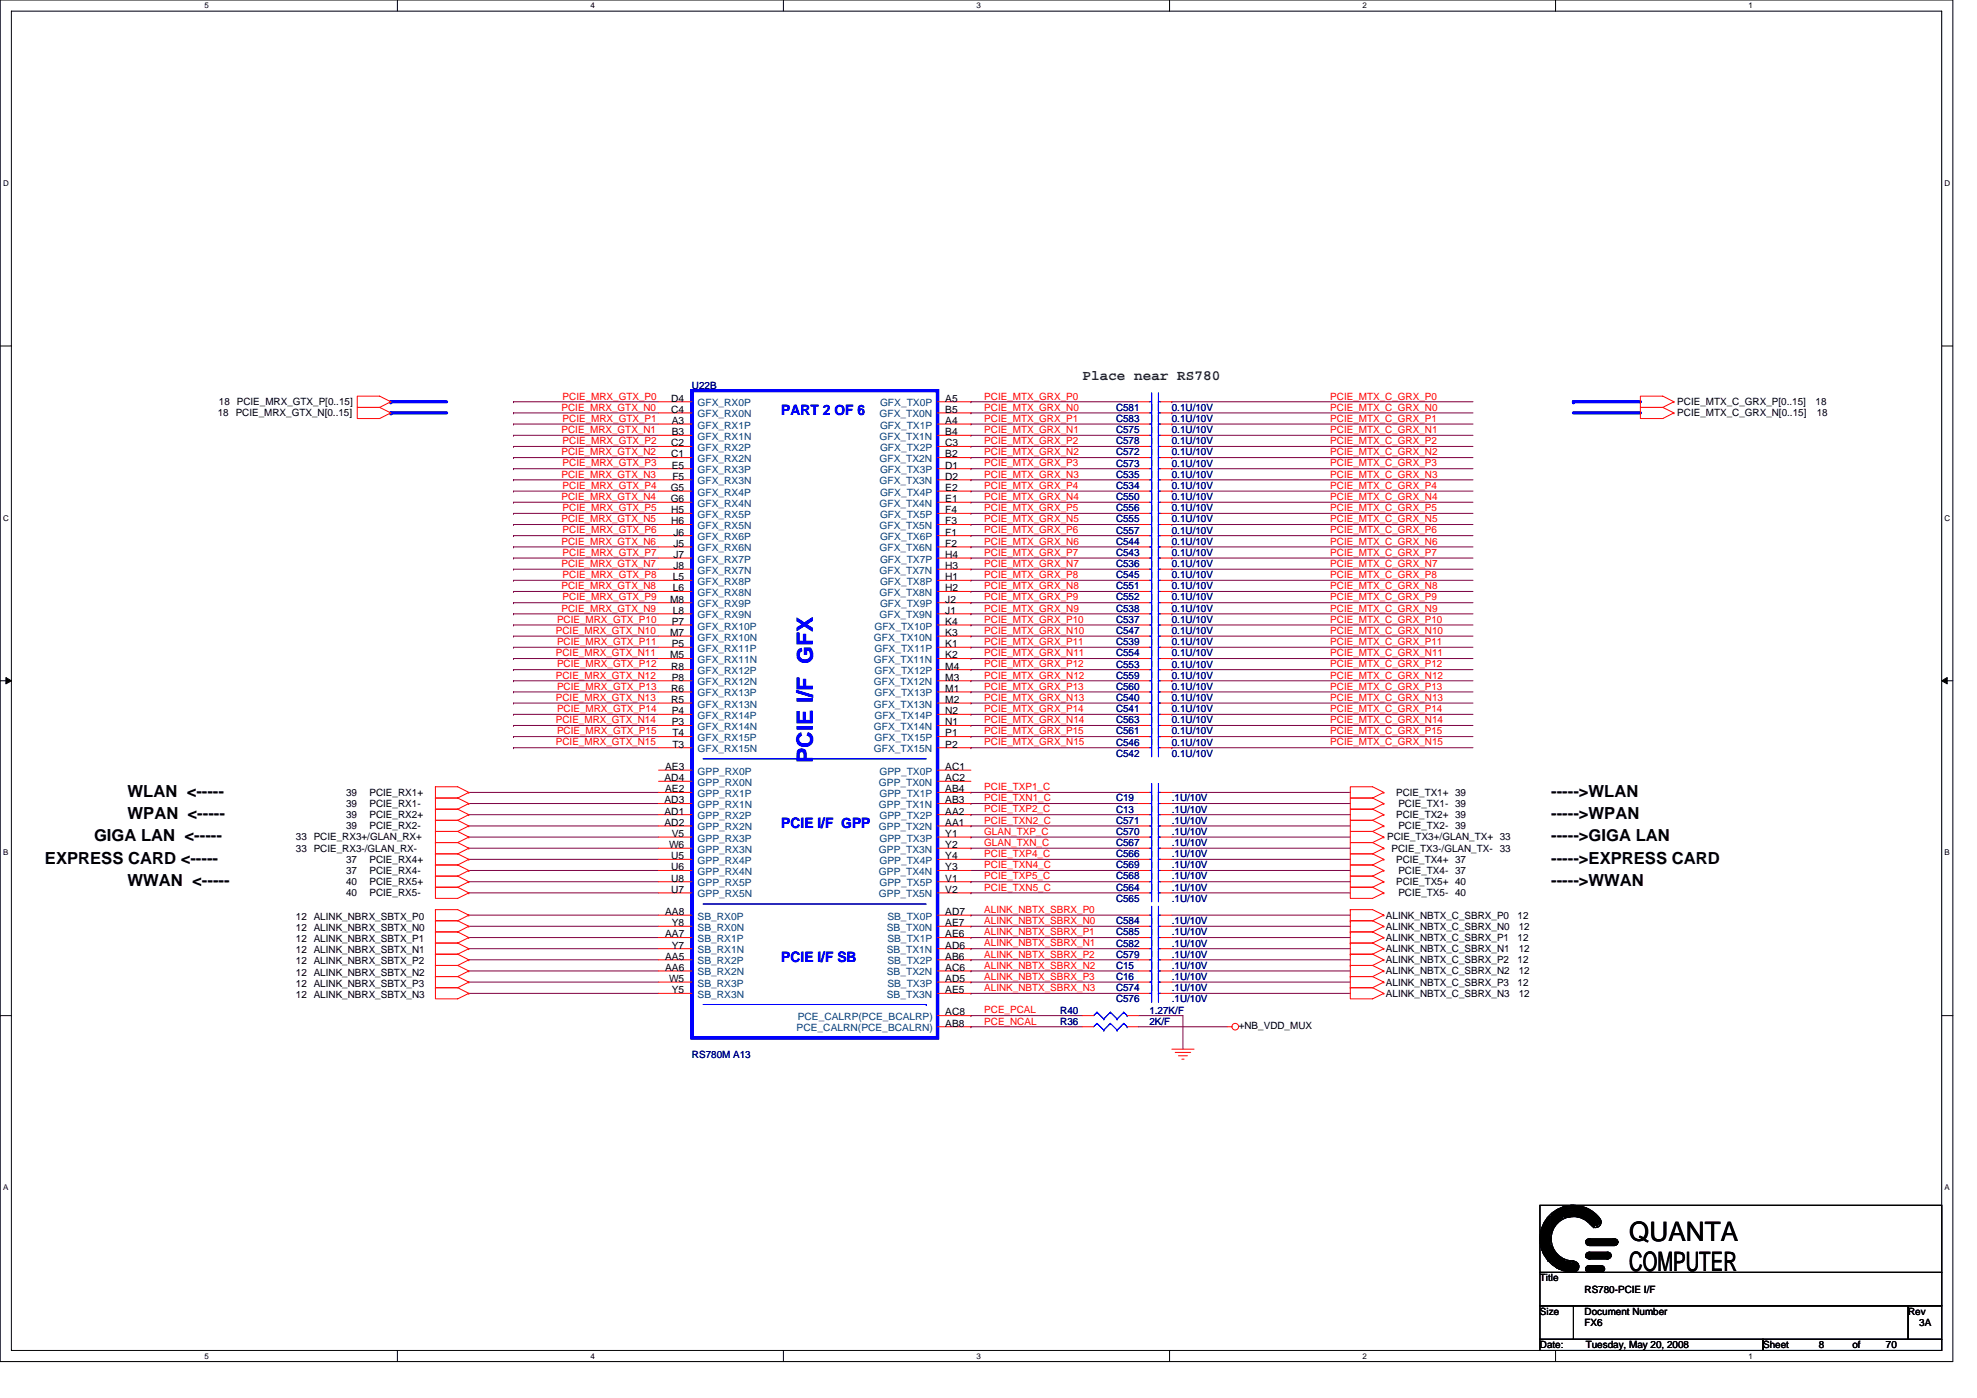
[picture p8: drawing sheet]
<svg xmlns="http://www.w3.org/2000/svg" width="297mm" height="210mm" viewBox="0 0 297 210" stroke-linecap="round" stroke-linejoin="round" font-family="sans-serif">
<defs><g id="words">
<g font-size="4">
<text x="244.8" y="186.3">QUANTA</text>
<text x="244.8" y="190.9">COMPUTER</text>
</g>
<text font-size="3.3" fill="#00f" x="122.1" y="114.7" transform="rotate(-90 122.1 114.7)">PCIE I/F GFX</text>
<g font-size="2.5">
<text x="19.2" y="119.7">WLAN &lt;-----</text>
<text x="233.1" y="119.7">-----&gt;WLAN</text>
<text x="19.2" y="123">WPAN &lt;-----</text>
<text x="233.1" y="123">-----&gt;WPAN</text>
<text x="6.7" y="129.7">EXPRESS CARD &lt;-----</text>
<text x="14.1" y="126.4">GIGA LAN &lt;-----</text>
<text x="233.1" y="129.7">-----&gt;EXPRESS CARD</text>
<text x="233.1" y="126.4">-----&gt;GIGA LAN</text>
<text x="19.2" y="133.1">WWAN &lt;-----</text>
<text x="233.1" y="133.1">-----&gt;WWAN</text>
</g>
<text font-size="2.2" fill="#008000" x="162.6" y="57.1">Place near RS780</text>
<g font-size="2.2" fill="#00f">
<text x="117.4" y="62.4">PART 2 OF 6</text>
<text x="117.4" y="124.4">PCIE I/F GPP</text>
<text x="117.4" y="144.5">PCIE I/F SB</text>
</g>
<g font-size="1.5" fill="#000080">
<text x="104" y="58.4">U22B</text>
<text x="167.7" y="65">C575</text>
<text x="167.7" y="63.4">C583</text>
<text x="167.7" y="61.7">C581</text>
<text x="176.1" y="65">0.1U/10V</text>
<text x="176.1" y="63.4">0.1U/10V</text>
<text x="176.1" y="61.7">0.1U/10V</text>
<text x="167.7" y="66.7">C578</text>
<text x="167.7" y="68.4">C572</text>
<text x="167.7" y="71.8">C535</text>
<text x="167.7" y="70.1">C573</text>
<text x="176.1" y="66.7">0.1U/10V</text>
<text x="176.1" y="68.4">0.1U/10V</text>
<text x="176.1" y="71.8">0.1U/10V</text>
<text x="176.1" y="70.1">0.1U/10V</text>
<text x="167.7" y="73.4">C534</text>
<text x="167.7" y="75.1">C550</text>
<text x="167.7" y="76.8">C556</text>
<text x="176.1" y="73.4">0.1U/10V</text>
<text x="176.1" y="75.1">0.1U/10V</text>
<text x="176.1" y="76.8">0.1U/10V</text>
<text x="167.7" y="83.5">C543</text>
<text x="167.7" y="78.5">C555</text>
<text x="167.7" y="80.1">C557</text>
<text x="167.7" y="81.8">C544</text>
<text x="176.1" y="83.5">0.1U/10V</text>
<text x="176.1" y="78.5">0.1U/10V</text>
<text x="176.1" y="80.1">0.1U/10V</text>
<text x="176.1" y="81.8">0.1U/10V</text>
<text x="167.7" y="88.5">C551</text>
<text x="167.7" y="85.2">C536</text>
<text x="167.7" y="86.8">C545</text>
<text x="176.1" y="88.5">0.1U/10V</text>
<text x="176.1" y="85.2">0.1U/10V</text>
<text x="176.1" y="86.8">0.1U/10V</text>
<text x="167.7" y="93.6">C537</text>
<text x="167.7" y="95.2">C547</text>
<text x="167.7" y="90.2">C552</text>
<text x="167.7" y="91.9">C538</text>
<text x="176.1" y="93.6">0.1U/10V</text>
<text x="176.1" y="95.2">0.1U/10V</text>
<text x="176.1" y="90.2">0.1U/10V</text>
<text x="176.1" y="91.9">0.1U/10V</text>
<text x="167.7" y="100.3">C553</text>
<text x="167.7" y="101.9">C559</text>
<text x="167.7" y="96.9">C539</text>
<text x="167.7" y="98.6">C554</text>
<text x="176.1" y="100.3">0.1U/10V</text>
<text x="176.1" y="101.9">0.1U/10V</text>
<text x="176.1" y="96.9">0.1U/10V</text>
<text x="176.1" y="98.6">0.1U/10V</text>
<text x="167.7" y="105.3">C540</text>
<text x="167.7" y="107">C541</text>
<text x="167.7" y="103.6">C560</text>
<text x="176.1" y="105.3">0.1U/10V</text>
<text x="176.1" y="107">0.1U/10V</text>
<text x="176.1" y="103.6">0.1U/10V</text>
<text x="167.7" y="110.3">C561</text>
<text x="167.7" y="113.7">C542</text>
<text x="167.7" y="112">C546</text>
<text x="167.7" y="108.6">C563</text>
<text x="176.1" y="110.3">0.1U/10V</text>
<text x="176.1" y="113.7">0.1U/10V</text>
<text x="176.1" y="112">0.1U/10V</text>
<text x="176.1" y="108.6">0.1U/10V</text>
<text x="167.7" y="120.4">C19</text>
<text x="167.7" y="125.4">C570</text>
<text x="167.7" y="123.7">C571</text>
<text x="167.7" y="122">C13</text>
<text x="176.1" y="125.4">.1U/10V</text>
<text x="176.1" y="123.7">.1U/10V</text>
<text x="176.1" y="120.4">.1U/10V</text>
<text x="176.1" y="122">.1U/10V</text>
<text x="167.7" y="128.8">C566</text>
<text x="167.7" y="127.1">C567</text>
<text x="167.7" y="130.4">C569</text>
<text x="176.1" y="128.8">.1U/10V</text>
<text x="176.1" y="127.1">.1U/10V</text>
<text x="176.1" y="130.4">.1U/10V</text>
<text x="167.7" y="133.8">C564</text>
<text x="167.7" y="132.1">C568</text>
<text x="167.7" y="135.5">C565</text>
<text x="176.1" y="133.8">.1U/10V</text>
<text x="176.1" y="132.1">.1U/10V</text>
<text x="176.1" y="135.5">.1U/10V</text>
<text x="167.7" y="138.8">C584</text>
<text x="167.7" y="143.8">C579</text>
<text x="167.7" y="140.5">C585</text>
<text x="167.7" y="142.2">C582</text>
<text x="176.1" y="138.8">.1U/10V</text>
<text x="176.1" y="143.8">.1U/10V</text>
<text x="176.1" y="140.5">.1U/10V</text>
<text x="176.1" y="142.2">.1U/10V</text>
<text x="167.7" y="147.2">C16</text>
<text x="167.7" y="145.5">C15</text>
<text x="167.7" y="148.9">C574</text>
<text x="176.1" y="148.9">.1U/10V</text>
<text x="176.1" y="147.2">.1U/10V</text>
<text x="176.1" y="145.5">.1U/10V</text>
<text x="159.3" y="153.9">R36</text>
<text x="159.3" y="152.2">R40</text>
<text x="167.7" y="150.6">C576</text>
<text x="172.7" y="153.9">2K/F</text>
<text x="172.7" y="152.2">1.27K/F</text>
<text x="176.1" y="150.6">.1U/10V</text>
<text x="104" y="158.9">RS780M A13</text>
</g>
<g font-size="1.5">
<text x="32.7" y="62.5">18 PCIE_MRX_GTX_N[0..15]</text>
<text x="32.9" y="60.9">18 PCIE_MRX_GTX_P[0..15]</text>
<text x="100.9" y="60.3">D4</text>
<text x="100.9" y="62">C4</text>
<text x="100.9" y="63.7">A3</text>
<text x="100.9" y="65.4">B3</text>
<text x="142" y="60.3">A5</text>
<text x="142" y="63.7">A4</text>
<text x="142" y="62">B5</text>
<text x="142" y="65.4">B4</text>
<text x="252" y="60.9">PCIE_MTX_C_GRX_P[0..15]</text>
<text x="252" y="62.5">PCIE_MTX_C_GRX_N[0..15]</text>
<text x="272.8" y="60.9">18</text>
<text x="273" y="62.5">18</text>
<text x="100.9" y="67">C2</text>
<text x="100.9" y="68.7">C1</text>
<text x="100.9" y="70.4">E5</text>
<text x="142" y="67">C3</text>
<text x="142" y="70.4">D1</text>
<text x="142" y="68.7">B2</text>
<text x="100.8" y="73.7">G5</text>
<text x="100.8" y="75.4">G6</text>
<text x="100.9" y="77.1">H5</text>
<text x="101" y="72.1">F5</text>
<text x="142" y="73.7">E2</text>
<text x="142" y="77.1">F4</text>
<text x="142" y="72.1">D2</text>
<text x="142" y="75.4">E1</text>
<text x="100.9" y="78.8">H6</text>
<text x="101.2" y="80.4">J6</text>
<text x="101.2" y="82.1">J5</text>
<text x="101.2" y="83.8">J7</text>
<text x="142" y="80.4">F1</text>
<text x="142" y="83.8">H4</text>
<text x="142" y="78.8">F3</text>
<text x="142" y="82.1">F2</text>
<text x="101.1" y="87.1">L5</text>
<text x="101.1" y="88.8">L6</text>
<text x="101.2" y="85.5">J8</text>
<text x="142" y="87.1">H1</text>
<text x="142" y="85.5">H3</text>
<text x="142" y="88.8">H2</text>
<text x="100.7" y="90.5">M8</text>
<text x="100.7" y="95.5">M7</text>
<text x="100.9" y="93.9">P7</text>
<text x="101.1" y="92.2">L8</text>
<text x="142" y="90.5">J2</text>
<text x="142" y="93.9">K4</text>
<text x="142" y="92.2">J1</text>
<text x="142" y="95.5">K3</text>
<text x="100.7" y="98.9">M5</text>
<text x="100.9" y="100.6">R8</text>
<text x="100.9" y="97.2">P5</text>
<text x="142" y="97.2">K1</text>
<text x="142" y="100.6">M4</text>
<text x="142" y="98.9">K2</text>
<text x="100.9" y="103.9">R6</text>
<text x="100.9" y="105.6">R5</text>
<text x="100.9" y="102.2">P8</text>
<text x="100.9" y="107.3">P4</text>
<text x="142" y="103.9">M1</text>
<text x="142" y="107.3">N2</text>
<text x="142" y="102.2">M3</text>
<text x="142" y="105.6">M2</text>
<text x="100.9" y="108.9">P3</text>
<text x="101" y="110.6">T4</text>
<text x="101" y="112.3">T3</text>
<text x="142" y="110.6">P1</text>
<text x="142" y="108.9">N1</text>
<text x="142" y="112.3">P2</text>
<text x="52" y="119.5">39</text>
<text x="55.5" y="119.5">PCIE_RX1+</text>
<text x="99.8" y="117.3">AD4</text>
<text x="99.9" y="115.7">AE3</text>
<text x="99.9" y="119">AE2</text>
<text x="142" y="115.7">AC1</text>
<text x="142" y="119">AB4</text>
<text x="142" y="117.3">AC2</text>
<text x="209.8" y="119.5">PCIE_TX1+ 39</text>
<text x="52" y="121.2">39</text>
<text x="52" y="124.6">39</text>
<text x="52" y="122.9">39</text>
<text x="55.5" y="121.2">PCIE_RX1-</text>
<text x="55.5" y="124.6">PCIE_RX2-</text>
<text x="55.5" y="122.9">PCIE_RX2+</text>
<text x="99.8" y="122.3">AD1</text>
<text x="99.8" y="124">AD2</text>
<text x="99.8" y="120.7">AD3</text>
<text x="100.9" y="125.7">V5</text>
<text x="142" y="122.3">AA2</text>
<text x="142" y="125.7">Y1</text>
<text x="142" y="124">AA1</text>
<text x="142" y="120.7">AB3</text>
<text x="209.8" y="122.9">PCIE_TX2+ 39</text>
<text x="210.1" y="121.2">PCIE_TX1- 39</text>
<text x="210.1" y="124.6">PCIE_TX2- 39</text>
<text x="44.5" y="126.2">33 PCIE_RX3+/GLAN_RX+</text>
<text x="44.5" y="127.9">33 PCIE_RX3-/GLAN_RX-</text>
<text x="52" y="131.3">37</text>
<text x="52" y="129.6">37</text>
<text x="55.5" y="131.3">PCIE_RX4-</text>
<text x="55.5" y="129.6">PCIE_RX4+</text>
<text x="100.5" y="127.4">W6</text>
<text x="100.9" y="129.1">U5</text>
<text x="100.9" y="130.7">U6</text>
<text x="142" y="129.1">Y4</text>
<text x="142" y="127.4">Y2</text>
<text x="142" y="130.7">Y3</text>
<text x="208.4" y="126.2">PCIE_TX3+/GLAN_TX+ 33</text>
<text x="209.1" y="127.9">PCIE_TX3-/GLAN_TX-</text>
<text x="209.8" y="129.6">PCIE_TX4+ 37</text>
<text x="210.1" y="131.3">PCIE_TX4- 37</text>
<text x="225.3" y="127.9">33</text>
<text x="52" y="132.9">40</text>
<text x="52" y="134.6">40</text>
<text x="55.5" y="132.9">PCIE_RX5+</text>
<text x="55.5" y="134.6">PCIE_RX5-</text>
<text x="99.9" y="137.4">AA8</text>
<text x="100.9" y="132.4">U8</text>
<text x="100.9" y="134.1">U7</text>
<text x="142" y="137.4">AD7</text>
<text x="142" y="132.4">V1</text>
<text x="142" y="134.1">V2</text>
<text x="208.2" y="138">ALINK_NBTX_C_SBRX_P0</text>
<text x="209.8" y="132.9">PCIE_TX5+ 40</text>
<text x="210.1" y="134.6">PCIE_TX5- 40</text>
<text x="228" y="138">12</text>
<text x="44.5" y="141.5">12 ALINK_NBRX_SBTX_P1</text>
<text x="44.5" y="139.8">12 ALINK_NBRX_SBTX_N0</text>
<text x="44.5" y="143.2">12 ALINK_NBRX_SBTX_N1</text>
<text x="44.5" y="138.2">12 ALINK_NBRX_SBTX_P0</text>
<text x="99.9" y="140.8">AA7</text>
<text x="100.9" y="139.1">Y8</text>
<text x="100.9" y="142.5">Y7</text>
<text x="142" y="140.8">AE6</text>
<text x="142" y="139.1">AE7</text>
<text x="142" y="142.5">AD6</text>
<text x="208.2" y="143">ALINK_NBTX_C_SBRX_N1</text>
<text x="208.2" y="141.3">ALINK_NBTX_C_SBRX_P1</text>
<text x="208.2" y="139.7">ALINK_NBTX_C_SBRX_N0</text>
<text x="228" y="141.3">12</text>
<text x="228.2" y="143">12</text>
<text x="228.2" y="139.7">12</text>
<text x="44.5" y="148.2">12 ALINK_NBRX_SBTX_P3</text>
<text x="44.5" y="146.5">12 ALINK_NBRX_SBTX_N2</text>
<text x="44.5" y="149.9">12 ALINK_NBRX_SBTX_N3</text>
<text x="44.5" y="144.8">12 ALINK_NBRX_SBTX_P2</text>
<text x="99.9" y="144.1">AA5</text>
<text x="99.9" y="145.8">AA6</text>
<text x="100.5" y="147.5">W5</text>
<text x="100.9" y="149.2">Y5</text>
<text x="142" y="147.5">AD5</text>
<text x="142" y="144.1">AB6</text>
<text x="142" y="149.2">AE5</text>
<text x="142" y="145.8">AC6</text>
<text x="208.2" y="149.7">ALINK_NBTX_C_SBRX_N3</text>
<text x="208.2" y="144.7">ALINK_NBTX_C_SBRX_P2</text>
<text x="208.2" y="148">ALINK_NBTX_C_SBRX_P3</text>
<text x="208.2" y="146.4">ALINK_NBTX_C_SBRX_N2</text>
<text x="228" y="144.7">12</text>
<text x="228" y="148">12</text>
<text x="228.2" y="149.7">12</text>
<text x="228.2" y="146.4">12</text>
<text x="142" y="154.2">AB8</text>
<text x="142" y="152.5">AC8</text>
<text x="186.1" y="154.6">+NB_VDD_MUX</text>
<text x="231.4" y="192.5">Title</text>
<text x="231.4" y="197.5">Size</text>
<text x="238.1" y="197.5">Document Number</text>
<text x="238.1" y="194.1">RS780-PCIE I/F</text>
<text x="286.7" y="197.5">Rev</text>
<text x="231.4" y="202.5">Date:</text>
<text x="238.1" y="199.2">FX6</text>
<text x="238.2" y="202.5">Tuesday, May 20, 2008</text>
<text x="264.9" y="202.5">Sheet</text>
<text x="273.3" y="202.5">8</text>
<text x="278.3" y="202.5">of</text>
<text x="283.4" y="202.5">70</text>
<text x="288.4" y="199.2">3A</text>
</g>
<g font-size="1.5" fill="#f00">
<text x="84.4" y="61.7">PCIE_MRX_GTX_N0</text>
<text x="84.4" y="65">PCIE_MRX_GTX_N1</text>
<text x="84.5" y="60">PCIE_MRX_GTX_P0</text>
<text x="84.5" y="63.4">PCIE_MRX_GTX_P1</text>
<text x="147.9" y="61.7">PCIE_MTX_GRX_N0</text>
<text x="147.9" y="65">PCIE_MTX_GRX_N1</text>
<text x="147.9" y="60">PCIE_MTX_GRX_P0</text>
<text x="147.9" y="63.4">PCIE_MTX_GRX_P1</text>
<text x="199.9" y="60">PCIE_MTX_C_GRX_P0</text>
<text x="199.9" y="63.4">PCIE_MTX_C_GRX_P1</text>
<text x="199.9" y="61.7">PCIE_MTX_C_GRX_N0</text>
<text x="199.9" y="65">PCIE_MTX_C_GRX_N1</text>
<text x="84.4" y="68.4">PCIE_MRX_GTX_N2</text>
<text x="84.4" y="71.7">PCIE_MRX_GTX_N3</text>
<text x="84.5" y="66.7">PCIE_MRX_GTX_P2</text>
<text x="84.5" y="70.1">PCIE_MRX_GTX_P3</text>
<text x="147.9" y="71.7">PCIE_MTX_GRX_N3</text>
<text x="147.9" y="68.4">PCIE_MTX_GRX_N2</text>
<text x="147.9" y="66.7">PCIE_MTX_GRX_P2</text>
<text x="147.9" y="70.1">PCIE_MTX_GRX_P3</text>
<text x="199.9" y="71.7">PCIE_MTX_C_GRX_N3</text>
<text x="199.9" y="66.7">PCIE_MTX_C_GRX_P2</text>
<text x="199.9" y="68.4">PCIE_MTX_C_GRX_N2</text>
<text x="199.9" y="70.1">PCIE_MTX_C_GRX_P3</text>
<text x="84.4" y="75.1">PCIE_MRX_GTX_N4</text>
<text x="84.5" y="73.4">PCIE_MRX_GTX_P4</text>
<text x="84.5" y="76.8">PCIE_MRX_GTX_P5</text>
<text x="147.9" y="75.1">PCIE_MTX_GRX_N4</text>
<text x="147.9" y="76.8">PCIE_MTX_GRX_P5</text>
<text x="147.9" y="73.4">PCIE_MTX_GRX_P4</text>
<text x="199.9" y="73.4">PCIE_MTX_C_GRX_P4</text>
<text x="199.9" y="75.1">PCIE_MTX_C_GRX_N4</text>
<text x="199.9" y="76.8">PCIE_MTX_C_GRX_P5</text>
<text x="84.4" y="78.4">PCIE_MRX_GTX_N5</text>
<text x="84.4" y="81.8">PCIE_MRX_GTX_N6</text>
<text x="84.5" y="80.1">PCIE_MRX_GTX_P6</text>
<text x="84.5" y="83.5">PCIE_MRX_GTX_P7</text>
<text x="147.9" y="80.1">PCIE_MTX_GRX_P6</text>
<text x="147.9" y="81.8">PCIE_MTX_GRX_N6</text>
<text x="147.9" y="78.4">PCIE_MTX_GRX_N5</text>
<text x="147.9" y="83.5">PCIE_MTX_GRX_P7</text>
<text x="199.9" y="80.1">PCIE_MTX_C_GRX_P6</text>
<text x="199.9" y="78.4">PCIE_MTX_C_GRX_N5</text>
<text x="199.9" y="83.5">PCIE_MTX_C_GRX_P7</text>
<text x="199.9" y="81.8">PCIE_MTX_C_GRX_N6</text>
<text x="84.4" y="85.2">PCIE_MRX_GTX_N7</text>
<text x="84.4" y="88.5">PCIE_MRX_GTX_N8</text>
<text x="84.5" y="86.8">PCIE_MRX_GTX_P8</text>
<text x="147.9" y="85.2">PCIE_MTX_GRX_N7</text>
<text x="147.9" y="88.5">PCIE_MTX_GRX_N8</text>
<text x="147.9" y="86.8">PCIE_MTX_GRX_P8</text>
<text x="199.9" y="85.2">PCIE_MTX_C_GRX_N7</text>
<text x="199.9" y="86.8">PCIE_MTX_C_GRX_P8</text>
<text x="199.9" y="88.5">PCIE_MTX_C_GRX_N8</text>
<text x="83.5" y="95.2">PCIE_MRX_GTX_N10</text>
<text x="83.7" y="93.5">PCIE_MRX_GTX_P10</text>
<text x="84.4" y="91.9">PCIE_MRX_GTX_N9</text>
<text x="84.5" y="90.2">PCIE_MRX_GTX_P9</text>
<text x="147.9" y="93.5">PCIE_MTX_GRX_P10</text>
<text x="147.9" y="95.2">PCIE_MTX_GRX_N10</text>
<text x="147.9" y="91.9">PCIE_MTX_GRX_N9</text>
<text x="147.9" y="90.2">PCIE_MTX_GRX_P9</text>
<text x="199.9" y="93.5">PCIE_MTX_C_GRX_P10</text>
<text x="199.9" y="91.9">PCIE_MTX_C_GRX_N9</text>
<text x="199.9" y="90.2">PCIE_MTX_C_GRX_P9</text>
<text x="199.9" y="95.2">PCIE_MTX_C_GRX_N10</text>
<text x="83.5" y="98.6">PCIE_MRX_GTX_N11</text>
<text x="83.5" y="101.9">PCIE_MRX_GTX_N12</text>
<text x="83.7" y="96.9">PCIE_MRX_GTX_P11</text>
<text x="83.7" y="100.2">PCIE_MRX_GTX_P12</text>
<text x="147.9" y="101.9">PCIE_MTX_GRX_N12</text>
<text x="147.9" y="100.2">PCIE_MTX_GRX_P12</text>
<text x="147.9" y="98.6">PCIE_MTX_GRX_N11</text>
<text x="147.9" y="96.9">PCIE_MTX_GRX_P11</text>
<text x="199.9" y="100.2">PCIE_MTX_C_GRX_P12</text>
<text x="199.9" y="101.9">PCIE_MTX_C_GRX_N12</text>
<text x="199.9" y="98.6">PCIE_MTX_C_GRX_N11</text>
<text x="199.9" y="96.9">PCIE_MTX_C_GRX_P11</text>
<text x="83.5" y="105.3">PCIE_MRX_GTX_N13</text>
<text x="83.7" y="103.6">PCIE_MRX_GTX_P13</text>
<text x="83.7" y="107">PCIE_MRX_GTX_P14</text>
<text x="147.9" y="107">PCIE_MTX_GRX_P14</text>
<text x="147.9" y="105.3">PCIE_MTX_GRX_N13</text>
<text x="147.9" y="103.6">PCIE_MTX_GRX_P13</text>
<text x="199.9" y="107">PCIE_MTX_C_GRX_P14</text>
<text x="199.9" y="105.3">PCIE_MTX_C_GRX_N13</text>
<text x="199.9" y="103.6">PCIE_MTX_C_GRX_P13</text>
<text x="83.5" y="108.6">PCIE_MRX_GTX_N14</text>
<text x="83.5" y="112">PCIE_MRX_GTX_N15</text>
<text x="83.7" y="110.3">PCIE_MRX_GTX_P15</text>
<text x="147.9" y="112">PCIE_MTX_GRX_N15</text>
<text x="147.9" y="108.6">PCIE_MTX_GRX_N14</text>
<text x="147.9" y="110.3">PCIE_MTX_GRX_P15</text>
<text x="199.9" y="112">PCIE_MTX_C_GRX_N15</text>
<text x="199.9" y="110.3">PCIE_MTX_C_GRX_P15</text>
<text x="199.9" y="108.6">PCIE_MTX_C_GRX_N14</text>
<text x="147.9" y="118.7">PCIE_TXP1_C</text>
<text x="147.9" y="120.4">PCIE_TXN1_C</text>
<text x="147.9" y="125.4">GLAN_TXP_C</text>
<text x="147.9" y="123.7">PCIE_TXN2_C</text>
<text x="147.9" y="122">PCIE_TXP2_C</text>
<text x="147.9" y="127.1">GLAN_TXN_C</text>
<text x="147.9" y="128.7">PCIE_TXP4_C</text>
<text x="147.9" y="130.4">PCIE_TXN4_C</text>
<text x="147.9" y="137.1">ALINK_NBTX_SBRX_P0</text>
<text x="147.9" y="132.1">PCIE_TXP5_C</text>
<text x="147.9" y="133.8">PCIE_TXN5_C</text>
<text x="147.9" y="142.2">ALINK_NBTX_SBRX_N1</text>
<text x="147.9" y="140.5">ALINK_NBTX_SBRX_P1</text>
<text x="147.9" y="138.8">ALINK_NBTX_SBRX_N0</text>
<text x="147.9" y="143.8">ALINK_NBTX_SBRX_P2</text>
<text x="147.9" y="148.9">ALINK_NBTX_SBRX_N3</text>
<text x="147.9" y="147.2">ALINK_NBTX_SBRX_P3</text>
<text x="147.9" y="145.5">ALINK_NBTX_SBRX_N2</text>
<text x="147.9" y="153.9">PCE_NCAL</text>
<text x="147.9" y="152.2">PCE_PCAL</text>
</g>
<g font-size="1.5" fill="#004080">
<text x="104.8" y="61">GFX_RX0P</text>
<text x="104.8" y="62.7">GFX_RX0N</text>
<text x="104.8" y="64.4">GFX_RX1P</text>
<text x="132.1" y="62.7">GFX_TX0N</text>
<text x="132.2" y="61">GFX_TX0P</text>
<text x="132.2" y="64.4">GFX_TX1P</text>
<text x="104.8" y="66.1">GFX_RX1N</text>
<text x="104.8" y="67.7">GFX_RX2P</text>
<text x="104.8" y="69.4">GFX_RX2N</text>
<text x="104.8" y="71.1">GFX_RX3P</text>
<text x="132.1" y="66.1">GFX_TX1N</text>
<text x="132.1" y="69.4">GFX_TX2N</text>
<text x="132.2" y="67.7">GFX_TX2P</text>
<text x="132.2" y="71.1">GFX_TX3P</text>
<text x="104.8" y="72.7">GFX_RX3N</text>
<text x="104.8" y="74.4">GFX_RX4P</text>
<text x="104.8" y="76.1">GFX_RX4N</text>
<text x="104.8" y="77.8">GFX_RX5P</text>
<text x="132.1" y="72.7">GFX_TX3N</text>
<text x="132.1" y="76.1">GFX_TX4N</text>
<text x="132.2" y="74.4">GFX_TX4P</text>
<text x="132.2" y="77.8">GFX_TX5P</text>
<text x="104.8" y="79.5">GFX_RX5N</text>
<text x="104.8" y="81.1">GFX_RX6P</text>
<text x="104.8" y="82.8">GFX_RX6N</text>
<text x="132.1" y="79.5">GFX_TX5N</text>
<text x="132.1" y="82.8">GFX_TX6N</text>
<text x="132.2" y="81.1">GFX_TX6P</text>
<text x="104.8" y="84.5">GFX_RX7P</text>
<text x="104.8" y="86.2">GFX_RX7N</text>
<text x="104.8" y="87.8">GFX_RX8P</text>
<text x="104.8" y="89.5">GFX_RX8N</text>
<text x="132.1" y="86.2">GFX_TX7N</text>
<text x="132.1" y="89.5">GFX_TX8N</text>
<text x="132.2" y="84.5">GFX_TX7P</text>
<text x="132.2" y="87.8">GFX_TX8P</text>
<text x="104.8" y="91.2">GFX_RX9P</text>
<text x="104.8" y="92.9">GFX_RX9N</text>
<text x="104.8" y="94.6">GFX_RX10P</text>
<text x="131.4" y="94.6">GFX_TX10P</text>
<text x="132.1" y="92.9">GFX_TX9N</text>
<text x="132.2" y="91.2">GFX_TX9P</text>
<text x="104.8" y="96.2">GFX_RX10N</text>
<text x="104.8" y="97.9">GFX_RX11P</text>
<text x="104.8" y="99.6">GFX_RX11N</text>
<text x="104.8" y="101.3">GFX_RX12P</text>
<text x="131.3" y="96.2">GFX_TX10N</text>
<text x="131.3" y="99.6">GFX_TX11N</text>
<text x="131.4" y="97.9">GFX_TX11P</text>
<text x="131.4" y="101.3">GFX_TX12P</text>
<text x="104.8" y="102.9">GFX_RX12N</text>
<text x="104.8" y="104.6">GFX_RX13P</text>
<text x="104.8" y="106.3">GFX_RX13N</text>
<text x="104.8" y="108">GFX_RX14P</text>
<text x="131.3" y="102.9">GFX_TX12N</text>
<text x="131.3" y="106.3">GFX_TX13N</text>
<text x="131.4" y="104.6">GFX_TX13P</text>
<text x="131.4" y="108">GFX_TX14P</text>
<text x="104.8" y="109.6">GFX_RX14N</text>
<text x="104.8" y="111.3">GFX_RX15P</text>
<text x="104.8" y="113">GFX_RX15N</text>
<text x="131.3" y="109.6">GFX_TX14N</text>
<text x="131.3" y="113">GFX_TX15N</text>
<text x="131.4" y="111.3">GFX_TX15P</text>
<text x="104.8" y="116.4">GPP_RX0P</text>
<text x="104.8" y="118">GPP_RX0N</text>
<text x="104.8" y="119.7">GPP_RX1P</text>
<text x="132.1" y="118">GPP_TX0N</text>
<text x="132.1" y="116.4">GPP_TX0P</text>
<text x="132.1" y="119.7">GPP_TX1P</text>
<text x="104.8" y="123">GPP_RX2P</text>
<text x="104.8" y="124.7">GPP_RX2N</text>
<text x="104.8" y="121.4">GPP_RX1N</text>
<text x="132.1" y="124.7">GPP_TX2N</text>
<text x="132.1" y="121.4">GPP_TX1N</text>
<text x="132.1" y="123">GPP_TX2P</text>
<text x="104.8" y="126.4">GPP_RX3P</text>
<text x="104.8" y="128.1">GPP_RX3N</text>
<text x="104.8" y="129.8">GPP_RX4P</text>
<text x="104.8" y="131.4">GPP_RX4N</text>
<text x="132.1" y="128.1">GPP_TX3N</text>
<text x="132.1" y="131.4">GPP_TX4N</text>
<text x="132.1" y="126.4">GPP_TX3P</text>
<text x="132.1" y="129.8">GPP_TX4P</text>
<text x="104.8" y="133.1">GPP_RX5P</text>
<text x="104.8" y="134.8">GPP_RX5N</text>
<text x="132.1" y="134.8">GPP_TX5N</text>
<text x="132.1" y="133.1">GPP_TX5P</text>
<text x="104.8" y="138.1">SB_RX0P</text>
<text x="104.8" y="139.8">SB_RX0N</text>
<text x="104.8" y="141.5">SB_RX1P</text>
<text x="104.8" y="143.2">SB_RX1N</text>
<text x="133.2" y="139.8">SB_TX0N</text>
<text x="133.2" y="143.2">SB_TX1N</text>
<text x="133.3" y="138.1">SB_TX0P</text>
<text x="133.3" y="141.5">SB_TX1P</text>
<text x="104.8" y="148.2">SB_RX3P</text>
<text x="104.8" y="149.9">SB_RX3N</text>
<text x="104.8" y="144.8">SB_RX2P</text>
<text x="104.8" y="146.5">SB_RX2N</text>
<text x="133.2" y="149.9">SB_TX3N</text>
<text x="133.2" y="146.5">SB_TX2N</text>
<text x="133.3" y="148.2">SB_TX3P</text>
<text x="133.3" y="144.8">SB_TX2P</text>
<text x="119.7" y="154.9">PCE_CALRN(PCE_BCALRN)</text>
<text x="119.9" y="153.2">PCE_CALRP(PCE_BCALRP)</text>
</g>
<g font-size="1.2">
<text x="30.7" y="1.3">5</text>
<text x="88.7" y="1.3">4</text>
<text x="146.7" y="1.3">3</text>
<text x="204.7" y="1.3">2</text>
<text x="262.7" y="1.3">1</text>
<text x=".5" y="27.9">D</text>
<text x="292.2" y="27.9">D</text>
<text x=".5" y="78.2">C</text>
<text x="292.2" y="78.2">C</text>
<text x=".5" y="128.5">B</text>
<text x="292.2" y="128.5">B</text>
<text x=".5" y="178.8">A</text>
<text x="292.2" y="178.8">A</text>
<text x="30.7" y="204.1">5</text>
<text x="88.7" y="204.1">4</text>
<text x="146.7" y="204.1">3</text>
<text x="204.7" y="204.1">2</text>
<text x="262.7" y="204.1">1</text>
</g>
</g></defs>
<path d="M0 0h293.4v204.5h-293.4zM1.7 1.7h290v201.1h-290z" fill="none" stroke="#000" stroke-width=".15"/>
<g fill="#fff">
<path d="M30.7 .2h.7v1.3h-.7z"/>
<path d="M30.7 203h.7v1.4h-.7z"/>
</g>
<path d="M59.7 0v1.7M59.7 202.8v1.7" fill="none" stroke="#000" stroke-width=".15"/>
<g fill="#fff">
<path d="M88.7 .2h.7v1.3h-.7z"/>
<path d="M88.7 203h.7v1.4h-.7z"/>
</g>
<path d="M117.7 0v1.7M117.7 202.8v1.7" fill="none" stroke="#000" stroke-width=".15"/>
<g fill="#fff">
<path d="M146.7 .2h.7v1.3h-.7z"/>
<path d="M146.7 203h.7v1.4h-.7z"/>
</g>
<path d="M175.7 0v1.7M175.7 202.8v1.7" fill="none" stroke="#000" stroke-width=".15"/>
<g fill="#fff">
<path d="M204.7 .2h.7v1.3h-.7z"/>
<path d="M204.7 203h.7v1.4h-.7z"/>
</g>
<path d="M233.7 0v1.7M233.7 202.8v1.7" fill="none" stroke="#000" stroke-width=".15"/>
<g fill="#fff">
<path d="M262.7 .2h.7v1.3h-.7z"/>
<path d="M262.7 203h.7v1.4h-.7z"/>
<path d="M.5 26.8h.8v1.4h-.8z"/>
<path d="M292.2 26.8h.8v1.4h-.8z"/>
<path d="M.5 77.1h.8v1.3h-.8z"/>
<path d="M292.2 77.1h.8v1.3h-.8z"/>
</g>
<path d="M0 52h1.7M291.7 52h1.7" fill="none" stroke="#000" stroke-width=".15"/>
<g fill="#fff">
<path d="M.5 127.4h.7v1.3h-.7z"/>
<path d="M292.2 127.4h.7v1.3h-.7z"/>
</g>
<path d="M0 102.3h1.7M291.7 102.3h1.7" fill="none" stroke="#000" stroke-width=".15"/>
<path d="M.9 101.8l.8 .5-.8 .4zM291.7 102.3l.9-.5v.9z" fill="#000" stroke="#000" stroke-width=".15"/>
<g fill="#fff">
<path d="M.5 177.7h.7v1.3h-.7z"/>
<path d="M292.2 177.7h.7v1.3h-.7z"/>
</g>
<g fill="none" stroke="#000" stroke-width=".15">
<path d="M0 152.5h1.7M291.7 152.5h1.7M231.4 196.1h5v5.1h-5zM231.4 181h60.3v10.1h-60.3zM231.4 191.1h60.3v5h-60.3zM231.5 184.9v2.3l.2 .5v-3.3l.2-.3v4.2l.1 .1v-4.7l.2-.3v5.4l.2 .1v-5.7l.2-.2v6.4M232.7 189.4v-6.5l.2-.2v6.9h.2v-2.5l.1 .3v2.4l.2 .1v-2.2l.1 .4v2l.2 .2v-2l.2 .1v2h.2v-1.8l.1 .2v1.8h.2v-1.7l.2 .2v1.5l.1 .2v-1.7l.2 .2v1.5h.2v-1.4M233.1 182.4v2.8l.1-.5v-2.3l.2-.2v2.2l.1-.2v-2.1l.2-.2v2l.2-.2v-2h.2v1.9l.1-.2v-1.7l.2-.2v1.7l.2-.2v-1.5l.1-.1v1.6M234.9 181.4l.2-.2v1.7l-.2-.2zM235.1 182.6a3.7 3.7 0 0 1 4.6 1.8M235.1 182.4a3.9 3.9 0 0 1 4.6 1.7M235.1 182.3a4 4 0 0 1 4.9 2"/>
<path d="M235.1 182.1a4.2 4.2 0 0 1 5.1 2.2M235.1 181.9a4.3 4.3 0 0 1 5.1 2M235.1 181.7a4.6 4.6 0 0 1 5.3 2.2M235.1 181.4a4.8 4.8 0 0 1 5.5 2.2M235.1 189.3v.1h.1v1.4h.2v-1.4h.2v1.5h-.4l.5-1.5M235.1 182.8a3.5 3.5 0 0 1 4.4 1.6M235.2 181.5a4.7 4.7 0 0 1 5.3 2.3M235.2 181.4v1.3M235.7 189.4h.1M235.7 189.4v1.5l.2-.1v-1.4l.2 .4v1.1h.1v-1.3h.2v1.3h.2v-1.3h.1v1.3l.2-.1v-1l.2 .1v.7M236.4 181a5 5 0 0 1 3.9 1.9M236.4 181a5 5 0 0 0-5 5.1 5 5 0 0 0 5 5"/>
<path d="M236.4 182.7a3.3 3.3 0 0 1 2.6 1.3M236.4 182.7a3.3 3.3 0 0 0-3.3 3.4 3.3 3.3 0 0 0 3.3 3.3M236.4 181l-1.5 .3M236.4 182.7l-1.2 .2M236.4 196.1h50.3v5.1h-50.3zM238.4 186.2h4.5v.2h-4.7v.2h4.9l-.2 .2h-4.5l.2 .1h4.3M238.4 188.3h3.5v.1h-3.5l-.2 .2h3.9l-.2 .2h-3.7l.4 .1h3.2M238.4 190.3h2.5v.1h-2.7v.2h2.9l-.2 .2h-2.7l.4 .1h2.3M238.8 190.1h1.8M238.8 191.1h1.8M238.8 189.1h2.8M238.8 188.1h2.8"/>
<path d="M238.8 187.1h3.8M238.8 186.1h3.8M286.7 196.1h5v5.1h-5zM231.4 201.2h33.5v1.6h-33.5zM264.9 201.2h26.8v1.6h-26.8z"/>
<circle cx="236.4" cy="190.3" r=".84"/>
<circle cx="238.7" cy="186.6" r=".5"/>
<circle cx="238.7" cy="188.6" r=".5"/>
<circle cx="238.7" cy="190.6" r=".5"/>
<circle cx="239.8" cy="183.6" r=".83"/>
<circle cx="240.6" cy="190.6" r=".5"/>
<circle cx="241.6" cy="188.6" r=".49"/>
<circle cx="242.6" cy="186.6" r=".5"/>
</g>
<g fill="none" stroke="#800040" stroke-width=".15">
<path d="M77.1 60.3h.1M77.1 67.1h.1M77.1 68.7h.1M77.1 70.4h.1M77.1 72.1h.1M77.1 62h.1M77.1 73.8h.1M77.1 75.4h.1M77.1 77.1h.1M77.1 78.8h.1M77.1 63.7h.1M77.1 65.4h.1"/>
<path d="M77.1 60.3h21.9M77.1 67.1h21.9M77.1 68.7h21.9M77.1 70.4h21.9M77.1 72.1h21.9M77.1 62h21.9M77.1 73.8h21.9M77.1 75.4h21.9M77.1 77.1h21.9M77.1 78.8h21.9M77.1 63.7h21.9M77.1 65.4h21.9"/>
<path d="M145.9 62h.1M145.9 72.1h.1M145.9 68.7h.1M145.9 67.1h.1M145.9 65.4h.1M145.9 70.4h.1M145.9 60.3h.1M145.9 63.7h.1M145.9 75.4h.1M145.9 78.8h.1M145.9 77.1h.1M145.9 73.8h.1"/>
<path d="M145.9 60.3h25.1M145.9 67.1h25.1M145.9 68.7h25.1M145.9 70.4h25.1M145.9 72.1h25.1M145.9 62h25.1M145.9 73.8h25.1M145.9 75.4h25.1M145.9 77.1h25.1M145.9 78.8h25.1M145.9 63.7h25.1M145.9 65.4h25.1"/>
<path d="M176.1 60.3h.1M176.1 63.7h.1M176.1 62h.1M176.1 65.4h.1M176.1 72.1h.1M176.1 67.1h.1M176.1 68.7h.1M176.1 70.4h.1M176.1 73.8h.1M176.1 78.8h.1M176.1 75.4h.1M176.1 77.1h.1"/>
<path d="M176.1 60.3h45.2M176.1 67.1h45.2M176.1 68.7h45.2M176.1 70.4h45.2M176.1 72.1h45.2M176.1 62h45.2M176.1 73.8h45.2M176.1 75.4h45.2M176.1 77.1h45.2M176.1 78.8h45.2M176.1 63.7h45.2M176.1 65.4h45.2"/>
<path d="M77.1 80.5h.1M77.1 82.1h.1M77.1 83.8h.1M77.1 85.5h.1M77.1 87.2h.1M77.1 93.9h.1M77.1 95.5h.1M77.1 97.2h.1M77.1 98.9h.1M77.1 88.8h.1M77.1 90.5h.1M77.1 92.2h.1"/>
<path d="M77.1 80.5h21.9M77.1 82.1h21.9M77.1 83.8h21.9M77.1 85.5h21.9M77.1 87.2h21.9M77.1 93.9h21.9M77.1 95.5h21.9M77.1 97.2h21.9M77.1 98.9h21.9M77.1 88.8h21.9M77.1 90.5h21.9M77.1 92.2h21.9"/>
<path d="M145.9 85.5h.1M145.9 80.5h.1M145.9 82.1h.1M145.9 83.8h.1M145.9 88.8h.1M145.9 98.9h.1M145.9 93.9h.1M145.9 95.5h.1M145.9 92.2h.1M145.9 97.2h.1M145.9 90.5h.1M145.9 87.2h.1"/>
<path d="M145.9 80.5h25.1M145.9 82.1h25.1M145.9 83.8h25.1M145.9 85.5h25.1M145.9 87.2h25.1M145.9 93.9h25.1M145.9 95.5h25.1M145.9 97.2h25.1M145.9 98.9h25.1M145.9 88.8h25.1M145.9 90.5h25.1M145.9 92.2h25.1"/>
<path d="M176.1 80.5h.1M176.1 85.5h.1M176.1 83.8h.1M176.1 82.1h.1M176.1 87.2h.1M176.1 93.9h.1M176.1 98.9h.1M176.1 92.2h.1M176.1 88.8h.1M176.1 90.5h.1M176.1 97.2h.1M176.1 95.5h.1"/>
<path d="M176.1 80.5h45.2M176.1 82.1h45.2M176.1 83.8h45.2M176.1 85.5h45.2M176.1 87.2h45.2M176.1 93.9h45.2M176.1 95.5h45.2M176.1 97.2h45.2M176.1 98.9h45.2M176.1 88.8h45.2M176.1 90.5h45.2M176.1 92.2h45.2"/>
<path d="M70.4 119h28.6M77.1 100.6h.1M77.1 102.3h.1M77.1 103.9h.1M77.1 105.6h.1M77.1 107.3h.1M77.1 109h.1M77.1 110.6h.1M77.1 112.3h.1M77.1 100.6h21.9M77.1 102.3h21.9M77.1 103.9h21.9"/>
<path d="M77.1 105.6h21.9M77.1 107.3h21.9M77.1 109h21.9M77.1 110.6h21.9M77.1 112.3h21.9M145.9 119h.1M145.9 102.3h.1M145.9 112.3h.1M145.9 107.3h.1M145.9 109h.1M145.9 105.6h.1M145.9 110.6h.1"/>
<path d="M145.9 103.9h.1M145.9 100.6h.1M145.9 119h25.1M145.9 100.6h25.1M145.9 102.3h25.1M145.9 103.9h25.1M145.9 105.6h25.1M145.9 107.3h25.1M145.9 109h25.1M145.9 110.6h25.1M145.9 112.3h25.1M176.1 119h26.8"/>
<path d="M176.1 100.6h.1M176.1 107.3h.1M176.1 112.3h.1M176.1 105.6h.1M176.1 102.3h.1M176.1 103.9h.1M176.1 110.6h.1M176.1 109h.1M176.1 100.6h45.2M176.1 102.3h45.2M176.1 103.9h45.2M176.1 105.6h45.2"/>
<path d="M176.1 107.3h45.2M176.1 109h45.2M176.1 110.6h45.2M176.1 112.3h45.2M70.4 120.7h28.6M70.4 137.5h28.6M70.4 139.1h28.6M70.4 125.7h28.6M70.4 127.4h28.6M70.4 124.1h28.6M70.4 122.4h28.6M70.4 132.4h28.6"/>
<path d="M70.4 134.1h28.6M70.4 129.1h28.6M70.4 130.7h.1M70.4 130.7h28.6M145.9 120.7h.1M145.9 139.1h.1M145.9 137.5h.1M145.9 125.7h.1M145.9 127.4h.1M145.9 124.1h.1M145.9 122.4h.1M145.9 132.4h.1"/>
<path d="M145.9 134.1h.1M145.9 120.7h25.1M145.9 139.1h25.1M145.9 137.5h25.1M145.9 125.7h25.1M145.9 127.4h25.1M145.9 124.1h25.1M145.9 122.4h25.1M145.9 132.4h25.1M145.9 134.1h25.1M145.9 129.1h25.1M145.9 130.7h25.1"/>
<path d="M171 129.1h.1M171 130.7h.1M176.1 120.7h26.8M176.1 137.5h26.8M176.1 139.1h26.8M176.1 125.7h26.8M176.1 127.4h26.8M176.1 122.4h26.8M176.1 124.1h26.8M176.1 132.4h26.8M176.1 134.1h26.8M176.1 129.1h26.8"/>
<path d="M176.1 130.7h26.8M70.4 140.8h28.6M70.4 142.5h28.6M70.4 144.2h28.6M70.4 145.8h28.6M70.4 147.5h28.6M70.4 149.2h28.6M145.9 154.2h.1M145.9 152.5h.1M145.9 142.5h.1M145.9 140.8h.1M145.9 149.2h.1"/>
<path d="M145.9 147.5h.1M145.9 144.2h.1M145.9 145.8h.1M145.9 154.2h16.7M145.9 152.5h16.7M145.9 142.5h25.1M145.9 140.8h25.1M145.9 149.2h25.1M145.9 147.5h25.1M145.9 144.2h25.1M145.9 145.8h25.1M171 154.2h13.4"/>
<path d="M171 152.5h6.7v5.1M176.1 140.8h26.8M176.1 142.5h26.8M176.1 144.2h26.8M176.1 145.8h26.8M176.1 147.5h26.8M176.1 149.2h26.8"/>
</g>
<path d="M104 58.7h36.9v97.2h-36.9zM58.7 62h.1M58.7 60.3h.1M58.7 62h8.4M58.7 60.3h8.4M236.4 62h10.1M236.4 60.3h.1M236.4 60.3h10.1" fill="none" stroke="#00f" stroke-width=".49"/>
<g fill="none" stroke="#f00" stroke-width=".15">
<path d="M57 61.2h-3.3v1.7h3.3l1.7-.9M57 61.2l1.7 .8M58.7 62h.1M58.7 60.3l-1.7-.8h-3.3v1.7h3.3M58.7 60.3h.1M58.7 60.3l-1.7 .9M99 63.7h5M99 77.1h5M99 72.1h5M99 60.3h5M99 62h5M99 65.4h5"/>
<path d="M99 67.1h5M99 68.7h5M99 70.4h5M99 73.8h5M99 75.4h5M99 78.8h5M140.9 63.7h5M140.9 77.1h5M140.9 72.1h5M140.9 60.3h5M140.9 62h5M140.9 65.4h5"/>
<path d="M140.9 67.1h5M140.9 68.7h5M140.9 70.4h5M140.9 73.8h5M140.9 75.4h5M140.9 78.8h5M171 63.7h1.7M171 77.1h1.7M171 72.1h1.7M171 60.3h1.7M171 62h1.7M171 65.4h1.7"/>
<path d="M171 67.1h1.7M171 68.7h1.7M171 70.4h1.7M171 73.8h1.7M171 75.4h1.7M171 78.8h1.7M174.4 63.7h1.7M174.4 77.1h1.7M174.4 72.1h1.7M174.4 60.3h1.7M174.4 62h1.7M174.4 65.4h1.7"/>
<path d="M174.4 67.1h1.7M174.4 68.7h1.7M174.4 70.4h1.7M174.4 73.8h1.7M174.4 75.4h1.7M174.4 78.8h1.7M249.8 61.2h-3.3v1.7h3.3l1.7-.9M249.8 61.2l1.7 .8M251.5 60.3l-1.7-.8h-3.3v1.7h3.3M251.5 60.3h.1M251.5 62h.1M251.5 60.3l-1.7 .9"/>
<path d="M99 87.2h5M99 82.1h5M99 92.2h5M99 98.9h5M99 80.5h5M99 83.8h5M99 85.5h5M99 88.8h5M99 90.5h5M99 93.9h5M99 95.5h5M99 97.2h5"/>
<path d="M140.9 87.2h5M140.9 82.1h5M140.9 92.2h5M140.9 98.9h5M140.9 80.5h5M140.9 83.8h5M140.9 85.5h5M140.9 88.8h5M140.9 90.5h5M140.9 93.9h5M140.9 95.5h5M140.9 97.2h5"/>
<path d="M171 87.2h1.7M171 82.1h1.7M171 92.2h1.7M171 98.9h1.7M171 80.5h1.7M171 83.8h1.7M171 85.5h1.7M171 88.8h1.7M171 90.5h1.7M171 93.9h1.7M171 95.5h1.7M171 97.2h1.7"/>
<path d="M174.4 87.2h1.7M174.4 82.1h1.7M174.4 92.2h1.7M174.4 98.9h1.7M174.4 80.5h1.7M174.4 83.8h1.7M174.4 85.5h1.7M174.4 88.8h1.7M174.4 90.5h1.7M174.4 93.9h1.7M174.4 95.5h1.7M174.4 97.2h1.7"/>
<path d="M65.4 119.9h3.4M65.4 119.9v1.6h3.4M65.4 119.9h.1M65.4 118.2h3.4l1.6 .8M65.4 118.2v1.7h3.4M65.4 118.2h.1M68.8 119.9l1.6 .8M70.4 119h.1M70.4 119l-1.6 .9M99 103.9h5M99 119h5M99 105.6h5"/>
<path d="M99 115.7h5M99 117.3h5M99 100.6h5M99 102.3h5M99 107.3h5M99 109h5M99 110.6h5M99 112.3h5M140.9 103.9h5M140.9 119h5M140.9 105.6h5M140.9 115.7h5"/>
<path d="M140.9 117.3h5M140.9 100.6h5M140.9 102.3h5M140.9 107.3h5M140.9 109h5M140.9 110.6h5M140.9 112.3h5M171 103.9h1.7M171 119h1.7M171 105.6h1.7M171 100.6h1.7M171 102.3h1.7"/>
<path d="M171 107.3h1.7M171 109h1.7M171 110.6h1.7M171 112.3h1.7M174.4 103.9h1.7M174.4 119h1.7M174.4 105.6h1.7M174.4 100.6h1.7M174.4 102.3h1.7M174.4 107.3h1.7M174.4 109h1.7M174.4 110.6h1.7"/>
<path d="M174.4 112.3h1.7M206.2 119.9h-3.3v1.6h3.3M206.2 119.9l1.7 .8M207.9 119l-1.7-.8h-3.3v1.7h3.3M207.9 119h.1M207.9 119l-1.7 .9M65.4 140h3.4M65.4 140v1.6h3.4M65.4 140h.1M65.4 138.3h3.4M65.4 138.3v1.7h3.4M65.4 138.3h.1"/>
<path d="M65.4 136.6h3.4l1.6 .9M65.4 136.6v1.7h3.4M65.4 136.6h.1M65.4 123.2h3.4M65.4 123.2v1.7h3.4M65.4 123.2h.1M65.4 121.5h3.4M65.4 121.5v1.7h3.4M65.4 121.5h.1M65.4 129.9h3.4M65.4 129.9v1.7h3.4M65.4 129.9h.1"/>
<path d="M65.4 128.2h3.4M65.4 128.2v1.7h3.4M65.4 128.2h.1M65.4 131.6h3.4M65.4 131.6v1.7h3.4M65.4 131.6h.1M65.4 133.3h3.4M65.4 133.3v1.6h3.4l1.6-.8M65.4 133.3h.1M65.4 124.9h3.4M65.4 124.9v1.7h3.4M65.4 124.9h.1"/>
<path d="M65.4 126.6h3.4M65.4 126.6v1.6h3.4M65.4 126.6h.1M68.8 140l1.6 .8M68.8 138.3l1.6 .8M68.8 123.2l1.6 .9M68.8 121.5l1.6 .9M68.8 129.9l1.6 .8M68.8 128.2l1.6 .9M68.8 131.6l1.6 .8M68.8 133.3l1.6 .8M68.8 124.9l1.6 .8"/>
<path d="M68.8 126.6l1.6 .8M70.4 139.1h.1M70.4 137.5h.1M70.4 120.7h.1M70.4 124.1h.1M70.4 122.4h.1M70.4 130.7h.1M70.4 129.1h.1M70.4 132.4h.1M70.4 134.1h.1M70.4 125.7h.1M70.4 127.4h.1"/>
<path d="M70.4 139.1l-1.6 .9M70.4 137.5l-1.6 .8M70.4 120.7l-1.6 .8M70.4 124.1l-1.6 .8M70.4 122.4l-1.6 .8M70.4 130.7l-1.6 .9M70.4 129.1l-1.6 .8M70.4 132.4l-1.6 .9M70.4 125.7l-1.6 .9M70.4 127.4l-1.6 .8M99 132.4h5M99 127.4h5"/>
<path d="M99 137.5h5M99 130.7h5M99 124.1h5M99 122.4h5M99 125.7h5M99 139.1h5M99 120.7h5M99 129.1h5M99 134.1h5M140.9 132.4h5M140.9 127.4h5M140.9 137.5h5"/>
<path d="M140.9 130.7h5M140.9 124.1h5M140.9 122.4h5M140.9 125.7h5M140.9 139.1h5M140.9 120.7h5M140.9 129.1h5M140.9 134.1h5M171 132.4h1.7M171 127.4h1.7M171 137.5h1.7M171 130.7h1.7"/>
<path d="M171 124.1h1.7M171 122.4h1.7M171 125.7h1.7M171 139.1h1.7M171 120.7h1.7M171 129.1h1.7M171 134.1h1.7M174.4 132.4h1.7M174.4 127.4h1.7M174.4 137.5h1.7M174.4 130.7h1.7M174.4 124.1h1.7"/>
<path d="M174.4 122.4h1.7M174.4 125.7h1.7M174.4 139.1h1.7M174.4 120.7h1.7M174.4 129.1h1.7M174.4 134.1h1.7M202.9 136.6h3.3l1.7 .9M202.9 136.6v1.7h3.3M202.9 136.6h.1M202.9 140h3.3M202.9 140v1.6h3.3M202.9 140h.1"/>
<path d="M202.9 138.3h3.3M202.9 138.3v1.7h3.3M202.9 138.3h.1M206.2 128.2h-3.3v1.7h3.3M206.2 129.9h-3.3v1.7h3.3M206.2 123.2h-3.3v1.7h3.3M206.2 121.5h-3.3v1.7h3.3M206.2 131.6h-3.3v1.7h3.3M206.2 133.3h-3.3v1.6h3.3l1.7-.8M206.2 126.6h-3.3v1.6h3.3M206.2 124.9h-3.3v1.7h3.3M206.2 140l1.7 .8"/>
<path d="M206.2 138.3l1.7 .8M206.2 128.2l1.7 .9M206.2 129.9l1.7 .8M206.2 123.2l1.7 .9M206.2 121.5l1.7 .9M206.2 131.6l1.7 .8M206.2 133.3l1.7 .8M206.2 126.6l1.7 .8M206.2 124.9l1.7 .8M207.9 137.5h.1M207.9 139.1h.1M207.9 120.7h.1"/>
<path d="M207.9 129.1h.1M207.9 130.7h.1M207.9 124.1h.1M207.9 122.4h.1M207.9 132.4h.1M207.9 134.1h.1M207.9 127.4h.1M207.9 125.7h.1M207.9 137.5l-1.7 .8M207.9 139.1l-1.7 .9M207.9 120.7l-1.7 .8M207.9 129.1l-1.7 .8"/>
<path d="M207.9 130.7l-1.7 .9M207.9 124.1l-1.7 .8M207.9 122.4l-1.7 .8M207.9 132.4l-1.7 .9M207.9 127.4l-1.7 .8M207.9 125.7l-1.7 .9M65.4 141.6h3.4M65.4 141.6v1.7h3.4M65.4 141.6h.1M65.4 146.7h3.4M65.4 146.7v1.7h3.4M65.4 146.7h.1"/>
<path d="M65.4 145h3.4M65.4 145v1.7h3.4M65.4 145h.1M65.4 148.4h3.4M65.4 148.4v1.6h3.4l1.6-.8M65.4 148.4h.1M65.4 143.3h3.4M65.4 143.3v1.7h3.4M65.4 143.3h.1M68.8 141.6l1.6 .9M68.8 146.7l1.6 .8M68.8 145l1.6 .8"/>
<path d="M68.8 148.4l1.6 .8M68.8 143.3l1.6 .9M70.4 140.8h.1M70.4 142.5h.1M70.4 147.5h.1M70.4 145.8h.1M70.4 149.2h.1M70.4 144.2h.1M70.4 140.8l-1.6 .8M70.4 142.5l-1.6 .8M70.4 147.5l-1.6 .9M70.4 145.8l-1.6 .9"/>
<path d="M70.4 144.2l-1.6 .8M99 145.8h5M99 147.5h5M99 149.2h5M99 140.8h5M99 142.5h5M99 144.2h5M140.9 154.2h5M140.9 145.8h5M140.9 147.5h5M140.9 149.2h5M140.9 140.8h5"/>
<path d="M140.9 142.5h5M140.9 152.5h5M140.9 144.2h5M162.6 154.2h1.7M162.6 152.5h1.7M169.4 154.2h1.6M169.4 152.5h1.6M171 145.8h1.7M171 147.5h1.7M171 149.2h1.7M171 140.8h1.7M171 142.5h1.7"/>
<path d="M171 144.2h1.7M174.4 145.8h1.7M174.4 147.5h1.7M174.4 149.2h1.7M174.4 140.8h1.7M174.4 142.5h1.7M174.4 144.2h1.7M176.1 157.6h3.3M176.6 158.1h2.3M177.1 158.6h1.3M177.6 159.1h.3M184.4 154.2h.7"/>
<path d="M202.9 141.6h3.3M202.9 141.6v1.7h3.3M202.9 141.6h.1M202.9 148.4h3.3M202.9 148.4v1.6h3.3l1.7-.8M202.9 148.4h.1M202.9 143.3h3.3M202.9 143.3v1.7h3.3M202.9 143.3h.1M202.9 146.7h3.3M202.9 146.7v1.7h3.3M202.9 146.7h.1"/>
<path d="M202.9 145h3.3M202.9 145v1.7h3.3M202.9 145h.1M206.2 141.6l1.7 .9M206.2 148.4l1.7 .8M206.2 143.3l1.7 .9M206.2 146.7l1.7 .8M206.2 145l1.7 .8M207.9 142.5h.1M207.9 140.8h.1M207.9 149.2h.1M207.9 144.2h.1"/>
<path d="M207.9 147.5h.1M207.9 145.8h.1M207.9 142.5l-1.7 .8M207.9 140.8l-1.7 .8M207.9 144.2l-1.7 .8M207.9 147.5l-1.7 .9M207.9 145.8l-1.7 .9"/>
<circle cx="185.6" cy="154.2" r=".5"/>
</g>
<g fill="none" stroke="#00f" stroke-width=".15">
<path d="M173 59v2.7M174 59v2.7M172.7 63.7h.3M172.7 77.1h.3M172.7 72.1h.3M172.7 65.4h.3M172.7 62h.3M172.7 78.8h.3M172.7 73.8h.3M172.7 67.1h.3M172.7 60.3h.3M172.7 70.4h.3"/>
<path d="M172.7 75.4h.3M172.7 68.7h.3M173 62.4v2.6M173 75.8v2.6M173 70.7v2.7M173 64v2.7M173 60.7v2.7M173 77.4v2.7M173 72.4v2.7M173 65.7v2.7M173 79.1v2.7M173 69.1v2.7"/>
<path d="M173 74.1v2.7M173 67.4v2.7M174 62.4v2.6M174 63.7h.1M174 75.8v2.6M174 77.1h.1M174 70.7v2.7M174 72.1h.1M174 64v2.7M174 65.4h.1M174 60.7v2.7M174 62h.1"/>
<path d="M174 77.4v2.7M174 78.8h.1M174 72.4v2.7M174 73.8h.1M174 65.7v2.7M174 67.1h.1M174 60.3h.1M174 79.1v2.7M174 69.1v2.7M174 70.4h.1M174 74.1v2.7M174 75.4h.1"/>
<path d="M174 67.4v2.7M174 68.7h.1M174 63.7h.4M174 77.1h.4M174 72.1h.4M174 65.4h.4M174 62h.4M174 78.8h.4M174 73.8h.4M174 67.1h.4M174 60.3h.4M174 70.4h.4"/>
<path d="M174 75.4h.4M174 68.7h.4M172.7 87.2h.3M172.7 82.1h.3M172.7 92.2h.3M172.7 98.9h.3M172.7 93.9h.3M172.7 88.8h.3M172.7 83.8h.3M172.7 90.5h.3M172.7 95.5h.3M172.7 80.5h.3"/>
<path d="M172.7 85.5h.3M172.7 97.2h.3M173 85.8v2.7M173 80.8v2.7M173 90.8v2.7M173 97.6v2.6M173 92.5v2.7M173 87.5v2.7M173 82.5v2.7M173 99.2v2.7M173 89.2v2.7M173 94.2v2.7"/>
<path d="M173 84.2v2.6M173 95.9v2.7M174 85.8v2.7M174 87.2h.1M174 80.8v2.7M174 82.1h.1M174 90.8v2.7M174 92.2h.1M174 97.6v2.6M174 98.9h.1M174 92.5v2.7M174 93.9h.1"/>
<path d="M174 87.5v2.7M174 88.8h.1M174 82.5v2.7M174 83.8h.1M174 99.2v2.7M174 89.2v2.7M174 90.5h.1M174 94.2v2.7M174 95.5h.1M174 80.5h.1M174 84.2v2.6M174 85.5h.1"/>
<path d="M174 95.9v2.7M174 97.2h.1M174 87.2h.4M174 82.1h.4M174 92.2h.4M174 98.9h.4M174 93.9h.4M174 88.8h.4M174 83.8h.4M174 90.5h.4M174 95.5h.4M174 80.5h.4"/>
<path d="M174 85.5h.4M174 97.2h.4M105.6 114h33.6M172.7 103.9h.3M172.7 119h.3M172.7 105.6h.3M172.7 109h.3M172.7 100.6h.3M172.7 112.3h.3M172.7 110.6h.3M172.7 102.3h.3M172.7 107.3h.3"/>
<path d="M173 102.6v2.7M173 117.7v2.7M173 104.3v2.7M173 107.6v2.7M173 111v2.7M173 109.3v2.7M173 100.9v2.7M173 119.4v2.6M173 105.9v2.7M174 102.6v2.7M174 103.9h.1M174 117.7v2.7"/>
<path d="M174 119h.1M174 104.3v2.7M174 105.6h.1M174 107.6v2.7M174 109h.1M174 100.6h.1M174 111v2.7M174 112.3h.1M174 109.3v2.7M174 110.6h.1M174 100.9v2.7M174 102.3h.1"/>
<path d="M174 119.4v2.6M174 105.9v2.7M174 107.3h.1M174 103.9h.4M174 119h.4M174 105.6h.4M174 109h.4M174 100.6h.4M174 112.3h.4M174 110.6h.4M174 102.3h.4M174 107.3h.4"/>
<path d="M105.6 135.8h33.6M172.7 132.4h.3M172.7 127.4h.3M172.7 137.5h.3M172.7 130.7h.3M172.7 124.1h.3M172.7 125.7h.3M172.7 129.1h.3M172.7 139.1h.3M172.7 122.4h.3M172.7 134.1h.3M172.7 120.7h.3"/>
<path d="M173 131.1v2.7M173 126.1v2.6M173 136.1v2.7M173 129.4v2.7M173 122.7v2.7M173 124.4v2.7M173 127.7v2.7M173 137.8v2.7M173 121v2.7M173 132.8v2.6M173 139.5v2.7M174 131.1v2.7"/>
<path d="M174 132.4h.1M174 126.1v2.6M174 127.4h.1M174 136.1v2.7M174 137.5h.1M174 129.4v2.7M174 130.7h.1M174 122.7v2.7M174 124.1h.1M174 124.4v2.7M174 125.7h.1M174 127.7v2.7"/>
<path d="M174 129.1h.1M174 137.8v2.7M174 139.1h.1M174 121v2.7M174 122.4h.1M174 132.8v2.6M174 134.1h.1M174 139.5v2.7M174 120.7h.1M174 132.4h.4M174 127.4h.4M174 137.5h.4"/>
<path d="M174 130.7h.4M174 124.1h.4M174 125.7h.4M174 129.1h.4M174 139.1h.4M174 122.4h.4M174 134.1h.4M174 120.7h.4M105.6 150.9h33.6M139.2 150.9h.1M164.8 153.7h.1M164.8 152h.1"/>
<path d="M164.8 153.7l-.5 .5M164.8 153.7l1 1M164.8 152l-.5 .5M164.8 152l1 1.1M165.8 154.7h.1M165.8 153.1h.1M166.8 153.7h.1M166.8 152h.1M166.8 153.7l-1 1M166.8 153.7l1 1M166.8 152l-1 1.1M166.8 152l1 1.1"/>
<path d="M167.8 154.7h.1M167.8 153.1h.1M168.8 153.7h.1M168.8 152h.1M168.8 153.7l-1 1M168.8 153.7l.6 .5M168.8 152l-1 1.1M168.8 152l.6 .5M169.4 154.2h.1M169.4 152.5h.1M172.7 145.8h.3M172.7 144.2h.3"/>
<path d="M172.7 149.2h.3M172.7 147.5h.3M172.7 142.5h.3M172.7 140.8h.3M173 144.5v2.7M173 142.8v2.7M173 147.8v2.7M173 146.2v2.7M173 141.1v2.7M174 144.5v2.7M174 145.8h.1M174 142.8v2.7"/>
<path d="M174 144.2h.1M174 147.8v2.7M174 149.2h.1M174 146.2v2.7M174 147.5h.1M174 141.1v2.7M174 142.5h.1M174 140.8h.1M174 145.8h.4M174 144.2h.4M174 149.2h.4M174 147.5h.4"/>
<path d="M174 142.5h.4M174 140.8h.4"/>
</g>
<use href="#words"/>
</svg>
